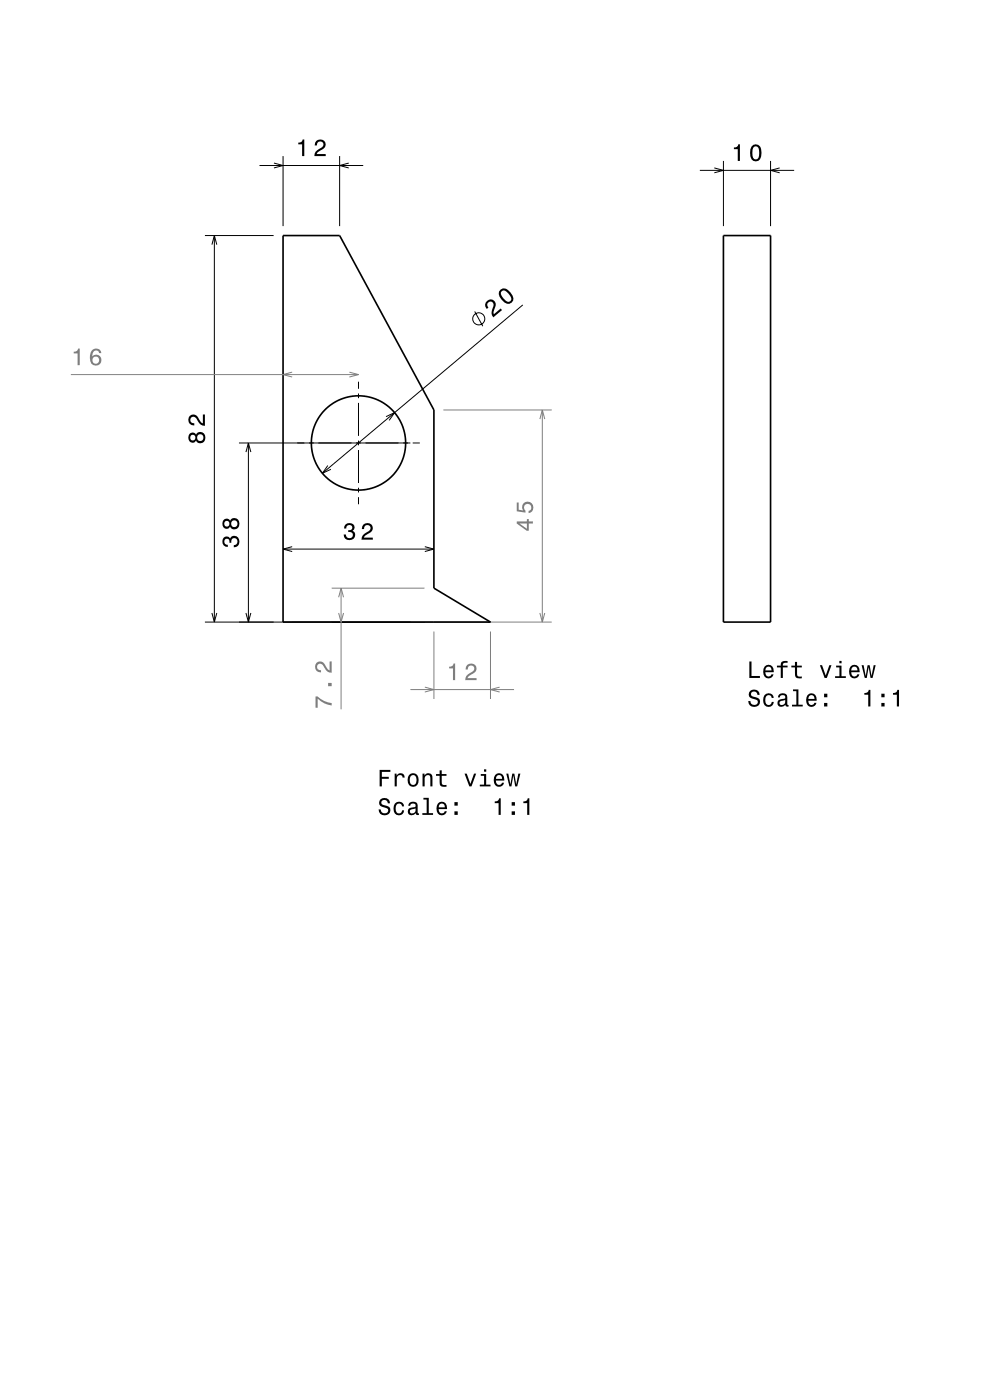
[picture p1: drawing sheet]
<svg xmlns="http://www.w3.org/2000/svg" width="210mm" height="297mm" viewBox="0 0 210 297" stroke-linecap="round" stroke-linejoin="round" font-family="sans-serif">
<g fill="none" stroke="#000" stroke-width=".21">
<path d="M55 35.1h22M58.1 34.6l1.9 .5-1.9 .5M60 33.1v14.9M72 33.1v14.9M74 34.6l-2 .5 2 .5M153.5 34.1v13.9M163.5 34.1v13.9M43.5 50h14.5M45 51.9l.5-1.9 .5 1.9M45.5 50v82M100.7 66.1l1.7 3.1M110.9 64.7l-42.5 35.7"/>
<path d="M50.7 94h36.3M69.5 98.8l-1.1 1.6 1.8-.8M76 81v1.5M76 83.5v1M76 85.5v7M76 93.5v1M76 95.5v7M81.9 88.4l1.8-.9-1.1 1.7M87.5 94h1.5M76 103.5v1M76 105.5v1.5M43.5 132h43.5"/>
<path d="M45 130l.5 2 .5-2"/>
<circle cx="101.6" cy="67.6" r="1.28"/>
</g>
<path d="M94 87h23M62 132h55M70.4 124.8h19.6M92 134v14.3M104 134v14.3" fill="none" stroke="#808080" stroke-width=".21"/>
<g fill="none" stroke="#000" stroke-width=".35">
<path d="M60 50h12l20 37v37.8l12 7.2h-44zM153.5 50h10v82h-10z"/>
<circle cx="76" cy="94" r="10"/>
</g>
<g fill="#000">
<path d="M63.3 30.3v.3h.8v2.5h.4v-3.5h-.3a.77 .77 0 0 1-.9 .7zM67.1 29.9l-.3 1h.4a.7 .7 0 0 1 .5-.9 .7 .7 0 0 1 .9 .5 .7 .7 0 0 1-.5 .9 1.8 1.8 0 0 0-1.4 1.7h2.4v-.4h-1.9a2.2 2.2 0 0 1 1.5-1.2 1.13 1.13 0 0 0 .1-1.7 1.13 1.13 0 0 0-1.7 .1z" fill-rule="evenodd"/>
<path d="M103.3 63.8a1.12 1.12 0 0 0 0 1.7l.3-.2a.71 .71 0 0 1-.1-1 .71 .71 0 0 1 .9-.2 .71 .71 0 0 1 .2 1 1.8 1.8 0 0 0 0 2.2l1.9-1.5-.3-.4-1.4 1.3a2.24 2.24 0 0 1 .3-1.9 1.08 1.08 0 0 0-.5-1.1 1.08 1.08 0 0 0-1.3 .1zM106.2 61.4a1.43 1.43 0 0 0 .2 2.2 1.42 1.42 0 0 0 2.1 .6 1.42 1.42 0 0 0-.2-2.2 1.52 1.52 0 0 0-2.1-.6zM106.5 61.8l.3-.2a2.37 2.37 0 0 1 1.7 2l-.6 .4a2.37 2.37 0 0 1-1.6-2z" fill-rule="evenodd"/>
<path d="M40.2 92a1.05 1.05 0 0 0-.2 1.4 1.05 1.05 0 0 0 1.3 .4l.3-.3a1.11 1.11 0 0 0 1.5 .4 1.11 1.11 0 0 0 .4-1.6 1.03 1.03 0 0 0-.9-.7 1.03 1.03 0 0 0-1 .6l-.1-.2a.85 .85 0 0 0-1.3 0zM41.8 92.9a.71 .71 0 0 1 1.4 0 .71 .71 0 0 1-1.4 0zM40.3 92.9a.6 .6 0 0 1 1.2 0 .6 .6 0 0 1-1.2 0zM40.2 88.3a1.2 1.2 0 0 0-.2 1.3 1.2 1.2 0 0 0 1.2 .7v-.5a.7 .7 0 0 1-.8-.5 .7 .7 0 0 1 .5-.9 .7 .7 0 0 1 .8 .5 1.8 1.8 0 0 0 1.8 1.4v-2.4h-.5v1.9a2.22 2.22 0 0 1-1.1-1.4 1.11 1.11 0 0 0-1.7-.1z" fill-rule="evenodd"/>
<path d="M80.5 163.3v3.5h.5v-1.6h1.5v-.4h-1.5v-1h1.8v-.5zM83.7 164.1v2.7h.5v-1.5a.66 .66 0 0 1 .3-.8 .66 .66 0 0 1 .9 .2v.3h.4a.89 .89 0 0 0-.7-1 .89 .89 0 0 0-1 .6v-.5zM86.8 164.4a1.53 1.53 0 0 0 .8 2.5 1.48 1.48 0 0 0 1.2-1.4 1.48 1.48 0 0 0-1.2-1.5l-.5 .1zM87.1 164.7a.67 .67 0 0 1 .7-.3 .67 .67 0 0 1 .5 .6 1.11 1.11 0 0 1-.7 1.5 1.17 1.17 0 0 1-.5-1.8zM89.6 164.1v2.7h.5v-1.5a.63 .63 0 0 1 .4-.8 .63 .63 0 0 1 .8 .3v2h.4v-1.8a.89 .89 0 0 0-.6-.9 .89 .89 0 0 0-1 .4v-.4zM93.3 163.4v.8h-.8v.4h.8v1.8a1.04 1.04 0 0 0 1.4 .5v-.4a.68 .68 0 0 1-1-.3v-1.6h1v-.4h-1v-.8zM98.5 164.1l1 2.7h.5l1-2.7h-.5l-.7 2.2-.8-2.2zM102 164.2v.4h.7v1.9h-.9v.3h2.2v-.3h-.9v-2.3zM102.7 163.2v.5h.4v-.5zM105 164.4a1.54 1.54 0 0 0 .8 2.5 1.05 1.05 0 0 0 1.1-.8h-.4l-.2 .3-.4 .1a.76 .76 0 0 1-.7-.9h1.8a1.16 1.16 0 0 0-.5-1.4 1.16 1.16 0 0 0-1.5 .2zM105.4 164.6a.66 .66 0 0 1 .8-.1 .66 .66 0 0 1 .3 .7h-1.3zM107.4 164.1l.7 2.7h.4l.4-2.3 .4 2.3h.4l.7-2.7h-.4l-.5 2.3-.4-2.3h-.4l-.4 2.3-.5-2.3z" fill-rule="evenodd"/>
<path d="M80.7 169.6a.96 .96 0 0 0-.2 1.1 .96 .96 0 0 0 .9 .6 .77 .77 0 0 1 .9 .9 .84 .84 0 0 1-.9 .3 .84 .84 0 0 1-.6-.8h-.5a1.21 1.21 0 0 0 1.5 1.3 1.21 1.21 0 0 0 .7-1.8l-.8-.3a.71 .71 0 0 1-.8-.6 .7 .7 0 0 1 .8-.6 .7 .7 0 0 1 .6 .7h.4a1.16 1.16 0 0 0-.7-1.1 1.16 1.16 0 0 0-1.3 .3zM83.8 170.5a1.53 1.53 0 0 0 .8 2.5 1.05 1.05 0 0 0 1.1-1.1h-.4a.67 .67 0 0 1-.6 .7 .67 .67 0 0 1-.7-.6 1.11 1.11 0 0 1 .6-1.5 .6 .6 0 0 1 .7 .6h.4a1.09 1.09 0 0 0-.7-1 1.09 1.09 0 0 0-1.2 .4zM86.9 170.3l-.3 .7h.4a.55 .55 0 0 1 .7-.6 .55 .55 0 0 1 .4 .8h-.2a1.13 1.13 0 0 0-1.4 1 .73 .73 0 0 0 .8 .8l.5-.1 .4-.4 .1 .3 .6 .1v-.4h-.3v-1.6a1.02 1.02 0 0 0-1.7-.6zM87 171.8l1.1-.3a.77 .77 0 0 1-.2 .9 .77 .77 0 0 1-.8 .1zM89.8 169.3v.3h.7v2.9h-.9v.4h2.3v-.4h-.9v-3.2zM92.9 170.5a1.54 1.54 0 0 0 .8 2.5 1.06 1.06 0 0 0 1.1-.9h-.5l-.2 .4-.4 .1a.76 .76 0 0 1-.6-1h1.7a1.17 1.17 0 0 0-.5-1.3 1.17 1.17 0 0 0-1.4 .2zM93.2 170.7a.66 .66 0 0 1 .8-.2 .66 .66 0 0 1 .4 .8h-1.3zM96.4 172.1v.8h.7v-.8zM96.4 170.2v.7h.7v-.7z" fill-rule="evenodd"/>
<path d="M104.9 170v.4h.9v2.5h.4v-3.5h-.3a.77 .77 0 0 1-1 .6zM108.5 172.1v.8h.7v-.8zM108.5 170.2v.7h.7v-.7zM111 170v.4h.8v2.5h.5v-3.5h-.4a.77 .77 0 0 1-.9 .6z" fill-rule="evenodd"/>
</g>
<path d="M109.6 110.6v.5l2.1 1.5h.5v-1.5h.8v-.5h-.8v-.5h-.4v.5zM110.2 111.1h1.6v1.1zM109.6 106.6v1.9l1.9 .3v-.5a.8 .8 0 0 1-.3-1.2 .8 .8 0 0 1 1.3 .1 .8 .8 0 0 1-.4 1.2v.5a1.21 1.21 0 0 0 1.1-1.5 1.21 1.21 0 0 0-1.7-.9 1.21 1.21 0 0 0-.5 1.8l-1-.2v-1.5z" fill-rule="evenodd" fill="#808080"/>
<path d="M114.5 88.9l.5-1.9 .6 1.9M115 87v45M114.5 130l.5 2 .6-2" fill="none" stroke="#808080" stroke-width=".21"/>
<path d="M66.9 147.7v2.4h.5v-1.9a5.2 5.2 0 0 0 3 1.5v-.5a5.3 5.3 0 0 1-3.1-1.5zM69.6 144.9v.7h.8v-.7zM67.1 140.6a1.2 1.2 0 0 0-.2 1.4 1.2 1.2 0 0 0 1.2 .6v-.4a.7 .7 0 0 1-.8-.5 .7 .7 0 0 1 .5-.9 .7 .7 0 0 1 .8 .5 1.81 1.81 0 0 0 1.8 1.4v-2.4h-.5v1.9a2.23 2.23 0 0 1-1.1-1.5 1.1 1.1 0 0 0-1.7-.1z" fill-rule="evenodd" fill="#808080"/>
<path d="M71.8 126.7l.6-1.9 .5 1.9M71.8 130l.6 2 .5-2M72.4 124.8v25.7" fill="none" stroke="#808080" stroke-width=".21"/>
<path d="M95.3 141.4v.4h.8v2.5h.4v-3.5h-.3a.77 .77 0 0 1-.9 .6zM99.1 141.1l-.3 .9h.4a.71 .71 0 0 1 .5-.8 .71 .71 0 0 1 .9 .5 .71 .71 0 0 1-.5 .9 1.8 1.8 0 0 0-1.4 1.7h2.4v-.4h-1.9a2.2 2.2 0 0 1 1.5-1.2 1.13 1.13 0 0 0 .1-1.7 1.13 1.13 0 0 0-1.7 .1z" fill-rule="evenodd" fill="#808080"/>
<path d="M87 146.3h22M90.1 145.8l1.9 .5-1.9 .5M106 145.8l-2 .5 2 .5" fill="none" stroke="#808080" stroke-width=".21"/>
<path d="M15.6 74.6v.4h.9v2.5h.4v-3.6h-.3a.77 .77 0 0 1-1 .7zM19.6 74.2l-.4 .9a1.75 1.75 0 0 0 1.1 2.5 1.15 1.15 0 0 0 1.2-1.6 1.15 1.15 0 0 0-1.9-.4 1.02 1.02 0 0 1 .8-1.3 .58 .58 0 0 1 .6 .6h.5a1.12 1.12 0 0 0-.7-.9 1.12 1.12 0 0 0-1.2 .2zM19.5 76.4a.75 .75 0 0 1 1.5 0 .75 .75 0 0 1-1.5 0z" fill-rule="evenodd" fill="#808080"/>
<path d="M15 79.5h61M62 78.9l-2 .6 2 .5M74.1 78.9l1.9 .6-1.9 .5" fill="none" stroke="#808080" stroke-width=".21"/>
<g fill="#000">
<path d="M155.7 31.3v.3h.8v2.5h.5v-3.5h-.4a.78 .78 0 0 1-.9 .7zM159.4 31.1a2.67 2.67 0 0 0 .4 3 1.14 1.14 0 0 0 1.7-.9 2.31 2.31 0 0 0-.7-2.5l-.5-.1-.5 .1zM160 31.1h.7a2.38 2.38 0 0 1 0 2.6h-.7a2.37 2.37 0 0 1 0-2.6z" fill-rule="evenodd"/>
<path d="M47.4 114.1a1.17 1.17 0 0 0-.2 1.3 1.17 1.17 0 0 0 1.1 .6v-.4a.62 .62 0 0 1-.7-.4 .62 .62 0 0 1 .2-.7 .62 .62 0 0 1 .8 .2l.1 .4h.4a.72 .72 0 0 1 .4-.9 .72 .72 0 0 1 .9 .5 .72 .72 0 0 1-.5 .9h-.3v.5a1.18 1.18 0 0 0 1.2-1.5 1.18 1.18 0 0 0-1.8-.6l-.2 .2a.86 .86 0 0 0-1.4-.1zM47.4 110.3a1.05 1.05 0 0 0-.2 1.4 1.05 1.05 0 0 0 1.3 .4l.3-.4a1.11 1.11 0 0 0 1.5 .5 1.11 1.11 0 0 0 .4-1.6 1.03 1.03 0 0 0-.9-.7 1.03 1.03 0 0 0-1 .6l-.1-.2a.85 .85 0 0 0-1.3 0zM49 111.1a.71 .71 0 0 1 1.4 0 .71 .71 0 0 1-1.4 0zM47.5 111.1a.6 .6 0 0 1 1.2 0 .6 .6 0 0 1-1.2 0z" fill-rule="evenodd"/>
<path d="M73.3 111.3l-.3 .8h.4a.62 .62 0 0 1 .4-.7 .62 .62 0 0 1 .8 .2 .62 .62 0 0 1-.2 .8l-.5 .1v.4a.72 .72 0 0 1 .9 .4 .72 .72 0 0 1-.5 .9 .72 .72 0 0 1-.9-.5v-.3h-.5a1.18 1.18 0 0 0 1.5 1.2 1.18 1.18 0 0 0 .6-1.9l-.2-.1a.9 .9 0 0 0 .3-1.1 .9 .9 0 0 0-1-.5zM77.1 111.3l-.3 .4v.5h.4a.71 .71 0 0 1 .5-.8 .71 .71 0 0 1 .9 .5 .71 .71 0 0 1-.5 .9 1.8 1.8 0 0 0-1.4 1.7h2.4v-.4h-1.9a2.2 2.2 0 0 1 1.5-1.2 1.13 1.13 0 0 0 .1-1.7 1.13 1.13 0 0 0-1.7 .1z" fill-rule="evenodd"/>
<path d="M158.9 140.3v3.5h2.3v-.4h-1.8v-3.1zM162.2 141.4a1.54 1.54 0 0 0 .8 2.5 1.05 1.05 0 0 0 1.1-.8h-.5l-.2 .3-.4 .1a.75 .75 0 0 1-.6-.9h1.7a1.16 1.16 0 0 0-.5-1.4 1.16 1.16 0 0 0-1.4 .2zM162.5 141.6a.66 .66 0 0 1 .8-.1 .66 .66 0 0 1 .4 .7h-1.3zM164.8 141.2v.4h.8v2.2h.5v-2.2h1v-.4h-1v-.4l.3-.2h.7v-.4a1.04 1.04 0 0 0-1.5 .8v.2zM168.6 140.4v.8h-.7v.4h.7l.1 1.8a1.04 1.04 0 0 0 1.4 .5v-.4a.68 .68 0 0 1-1-.3v-1.6h1v-.4h-1v-.8zM173.9 141.1l1 2.7h.5l1-2.7h-.5l-.7 2.2-.8-2.2zM177.4 141.2v.4h.7v1.9h-1v.3h2.3v-.3h-.9v-2.3zM178 140.2v.5h.5v-.5zM180.4 141.4a1.54 1.54 0 0 0 .8 2.5 1.06 1.06 0 0 0 1.1-.8h-.4l-.3 .3-.3 .1a.75 .75 0 0 1-.7-.9h1.7a1.17 1.17 0 0 0-.4-1.4 1.17 1.17 0 0 0-1.5 .2zM180.8 141.6a.66 .66 0 0 1 .8-.1 .66 .66 0 0 1 .3 .7h-1.3zM182.8 141.1l.6 2.7h.5l.4-2.3 .4 2.3h.4l.7-2.7h-.5l-.4 2.3-.4-2.3h-.5l-.4 2.3-.4-2.3z" fill-rule="evenodd"/>
<path d="M159.1 146.6a.96 .96 0 0 0-.2 1.1 .96 .96 0 0 0 .9 .6 .77 .77 0 0 1 .9 .9 .84 .84 0 0 1-.9 .3 .84 .84 0 0 1-.6-.8h-.5a1.21 1.21 0 0 0 1.5 1.3 1.21 1.21 0 0 0 .7-1.8l-1.2-.4a.58 .58 0 0 1-.3-.8 .58 .58 0 0 1 .8-.3l.3 .2 .2 .5h.4a1.16 1.16 0 0 0-.7-1.1 1.16 1.16 0 0 0-1.3 .3zM162.2 147.5a1.53 1.53 0 0 0 .8 2.5 1.06 1.06 0 0 0 1.1-1.1h-.4a.67 .67 0 0 1-.6 .7 .67 .67 0 0 1-.7-.6 1.12 1.12 0 0 1 .6-1.5 .6 .6 0 0 1 .7 .6h.4a1.09 1.09 0 0 0-.7-1 1.09 1.09 0 0 0-1.2 .4zM165.3 147.3l-.3 .7h.4a.55 .55 0 0 1 .7-.6 .55 .55 0 0 1 .4 .8h-.2a1 1 0 0 0-1.1 .3 1 1 0 0 0-.2 1 .93 .93 0 0 0 1.6 0l.1 .3 .6 .1v-.4h-.3v-1.6a1.02 1.02 0 0 0-.7-.8 1.02 1.02 0 0 0-1 .2zM165.5 148.8l1.1-.3a.77 .77 0 0 1-.2 .9 .77 .77 0 0 1-.9 .1l-.1-.4zM168.2 146.3v.3h.7v2.9h-.9v.4h2.3v-.4h-.9v-3.2zM171.3 147.5a1.54 1.54 0 0 0 .8 2.5 1.06 1.06 0 0 0 1.1-.9h-.4l-.3 .4-.3 .1a.75 .75 0 0 1-.7-1h1.7a1.16 1.16 0 0 0-.5-1.3 1.16 1.16 0 0 0-1.4 .2zM171.7 147.7a.66 .66 0 0 1 .7-.2 .66 .66 0 0 1 .4 .8h-1.3zM174.8 149.1v.8h.7v-.8zM174.8 147.2v.7h.7v-.7z" fill-rule="evenodd"/>
<path d="M183.4 147v.4h.8v2.5h.4v-3.6h-.3a.77 .77 0 0 1-.9 .7zM186.9 149.1v.8h.7v-.8zM186.9 147.2v.7h.7v-.7zM189.4 147v.4h.8v2.5h.5v-3.6h-.3a.77 .77 0 0 1-1 .7z" fill-rule="evenodd"/>
</g>
<path d="M148.5 36.1h20M151.5 35.6l2 .5-2 .6M165.4 35.6l-1.9 .5 1.9 .6M52.2 95.9l.5-1.9 .5 1.9M52.7 94v38M60 116.5h32M62 116l-2 .5 2 .5M90.1 116l1.9 .5-1.9 .5M52.2 130l.5 2 .5-2" fill="none" stroke="#000" stroke-width=".21"/>
</svg>
